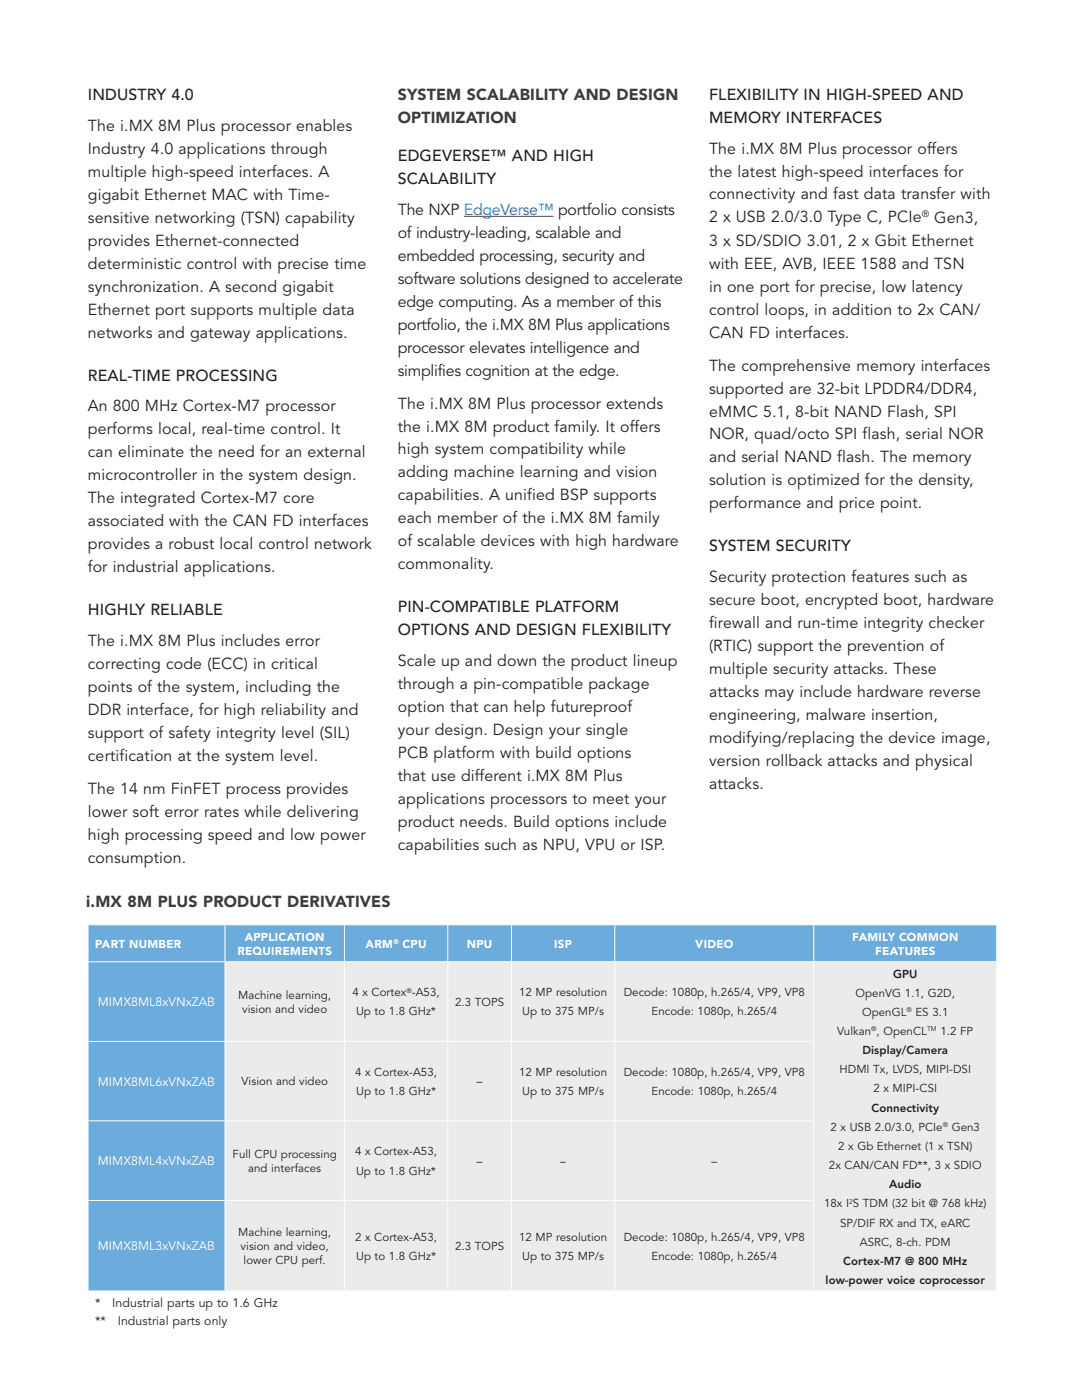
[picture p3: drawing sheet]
<svg xmlns="http://www.w3.org/2000/svg" width="216mm" height="279mm" viewBox="0 0 216 279" stroke-linecap="round" stroke-linejoin="round" font-family="sans-serif">
<defs><g id="words">
<g font-size="3.2" fill="#231f20">
<text x="17.5" y="19.9">INDUSTRY 4.0</text>
<text x="141.5" y="19.9">FLEXIBILITY IN HIGH-SPEED AND</text>
<text x="17.5" y="26.1">The i.MX 8M Plus processor enables</text>
<text x="141.5" y="24.5">MEMORY INTERFACES</text>
<text x="17.5" y="30.7">Industry 4.0 applications through</text>
<text x="17.5" y="35.3">multiple high-speed interfaces. A</text>
<text x="79.4" y="32.1">EDGEVERSE™ AND HIGH</text>
<text x="141.5" y="30.6">The i.MX 8M Plus processor offers</text>
<text x="141.5" y="35.2">the latest high-speed interfaces for</text>
<text x="17.5" y="39.9">gigabit Ethernet MAC with Time-</text>
<text x="79.4" y="36.7">SCALABILITY</text>
<text x="141.5" y="39.8">connectivity and fast data transfer with</text>
<text x="17.5" y="44.4">sensitive networking (TSN) capability</text>
<text x="79.4" y="42.9">The NXP EdgeVerse™ portfolio consists</text>
<text x="79.4" y="47.4">of industry-leading, scalable and</text>
<text x="141.5" y="44.4">2 x USB 2.0/3.0 Type C, PCIe</text>
<text x="186.4" y="44.4">Gen3,</text>
<text x="17.5" y="49">provides Ethernet-connected</text>
<text x="17.5" y="53.6">deterministic control with precise time</text>
<text x="79.4" y="52">embedded processing, security and</text>
<text x="141.5" y="49">3 x SD/SDIO 3.01, 2 x Gbit Ethernet</text>
<text x="141.5" y="53.6">with EEE, AVB, IEEE 1588 and TSN</text>
<text x="17.5" y="58.2">synchronization. A second gigabit</text>
<text x="79.4" y="56.6">software solutions designed to accelerate</text>
<text x="141.5" y="58.2">in one port for precise, low latency</text>
<text x="17.5" y="62.8">Ethernet port supports multiple data</text>
<text x="79.4" y="61.2">edge computing. As a member of this</text>
<text x="79.4" y="65.8">portfolio, the i.MX 8M Plus applications</text>
<text x="141.5" y="62.8">control loops, in addition to 2x CAN/</text>
<text x="17.5" y="67.4">networks and gateway applications.</text>
<text x="79.4" y="70.4">processor elevates intelligence and</text>
<text x="141.5" y="67.4">CAN FD interfaces.</text>
<text x="17.5" y="75.9">REAL-TIME PROCESSING</text>
<text x="79.4" y="74.9">simplifies cognition at the edge.</text>
<text x="141.5" y="74">The comprehensive memory interfaces</text>
<text x="17.5" y="82.1">An 800 MHz Cortex-M7 processor</text>
<text x="79.4" y="81.5">The i.MX 8M Plus processor extends</text>
<text x="141.5" y="78.5">supported are 32-bit LPDDR4/DDR4,</text>
<text x="141.5" y="83.1">eMMC 5.1, 8-bit NAND Flash, SPI</text>
<text x="17.5" y="86.7">performs local, real-time control. It</text>
<text x="79.4" y="86.1">the i.MX 8M product family. It offers</text>
<text x="141.5" y="87.7">NOR, quad/octo SPI flash, serial NOR</text>
<text x="17.5" y="91.3">can eliminate the need for an external</text>
<text x="17.5" y="95.9">microcontroller in the system design.</text>
<text x="79.4" y="90.7">high system compatibility while</text>
<text x="79.4" y="95.3">adding machine learning and vision</text>
<text x="141.5" y="92.3">and serial NAND flash. The memory</text>
<text x="17.5" y="100.5">The integrated Cortex-M7 core</text>
<text x="79.4" y="99.9">capabilities. A unified BSP supports</text>
<text x="141.5" y="96.9">solution is optimized for the density,</text>
<text x="141.5" y="101.5">performance and price point.</text>
<text x="17.5" y="105">associated with the CAN FD interfaces</text>
<text x="79.4" y="104.5">each member of the i.MX 8M family</text>
<text x="17.5" y="109.6">provides a robust local control network</text>
<text x="79.4" y="109">of scalable devices with high hardware</text>
<text x="79.4" y="113.6">commonality.</text>
<text x="141.5" y="110">SYSTEM SECURITY</text>
<text x="17.5" y="114.2">for industrial applications.</text>
<text x="141.5" y="116.2">Security protection features such as</text>
<text x="17.5" y="122.8">HIGHLY RELIABLE</text>
<text x="79.4" y="122.2">PIN-COMPATIBLE PLATFORM</text>
<text x="141.5" y="120.8">secure boot, encrypted boot, hardware</text>
<text x="141.5" y="125.4">firewall and run-time integrity checker</text>
<text x="17.5" y="129">The i.MX 8M Plus includes error</text>
<text x="79.4" y="126.8">OPTIONS AND DESIGN FLEXIBILITY</text>
<text x="141.5" y="130">(RTIC) support the prevention of</text>
<text x="17.5" y="133.6">correcting code (ECC) in critical</text>
<text x="79.4" y="133">Scale up and down the product lineup</text>
<text x="79.4" y="137.6">through a pin-compatible package</text>
<text x="141.5" y="134.6">multiple security attacks. These</text>
<text x="17.5" y="138.1">points of the system, including the</text>
<text x="17.5" y="142.7">DDR interface, for high reliability and</text>
<text x="79.4" y="142.1">option that can help futureproof</text>
<text x="141.5" y="139.1">attacks may include hardware reverse</text>
<text x="141.5" y="143.7">engineering, malware insertion,</text>
<text x="17.5" y="147.3">support of safety integrity level (SIL)</text>
<text x="79.4" y="146.7">your design. Design your single</text>
<text x="141.5" y="148.3">modifying/replacing the device image,</text>
<text x="17.5" y="151.9">certification at the system level.</text>
<text x="79.4" y="151.3">PCB platform with build options</text>
<text x="79.4" y="155.9">that use different i.MX 8M Plus</text>
<text x="141.5" y="152.9">version rollback attacks and physical</text>
<text x="17.5" y="158.5">The 14 nm FinFET process provides</text>
<text x="79.4" y="160.5">applications processors to meet your</text>
<text x="141.5" y="157.5">attacks.</text>
<text x="17.5" y="163.1">lower soft error rates while delivering</text>
<text x="17.5" y="167.6">high processing speed and low power</text>
<text x="79.4" y="165.1">product needs. Build options include</text>
<text x="17.5" y="172.2">consumption.</text>
<text x="79.4" y="169.6">capabilities such as NPU, VPU or ISP.</text>
</g>
<g font-size="3.2" fill="#3c3c3c">
<text x="79.4" y="19.9">SYSTEM SCALABILITY AND DESIGN</text>
<text x="79.4" y="24.5">OPTIMIZATION</text>
<text x="17.2" y="181">i.MX 8M PLUS PRODUCT DERIVATIVES</text>
</g>
<g font-size="2.5" fill="#fff">
<text x="19.5" y="200.8">MIMX8ML8xVNxZAB</text>
<text x="19.5" y="216.7">MIMX8ML6xVNxZAB</text>
<text x="19.5" y="232.6">MIMX8ML4xVNxZAB</text>
<text x="19.5" y="249.5">MIMX8ML3xVNxZAB</text>
</g>
<g font-size="2.5" fill="#231f20">
<text x="19" y="260.9">*</text>
<text x="22.4" y="260.9">Industrial parts up to 1.6 GHz</text>
<text x="19" y="264.4">**</text>
<text x="23.5" y="264.4">Industrial parts only</text>
</g>
<g font-size="2.3" fill="#fff">
<text x="19" y="189.1">PART NUMBER</text>
<text x="47.4" y="190.5">REQUIREMENTS</text>
<text x="48.8" y="187.7">APPLICATION</text>
<text x="73" y="189.1">ARM</text>
<text x="80.3" y="189.1">CPU</text>
<text x="93.2" y="189.1">NPU</text>
<text x="110.6" y="189.1">ISP</text>
<text x="138.7" y="189.1">VIDEO</text>
<text x="170" y="187.7">FAMILY COMMON</text>
<text x="174.6" y="190.5">FEATURES</text>
</g>
<g font-size="2.3" fill="#231f20">
<text x="178.2" y="195.1">GPU</text>
<text x="47.5" y="199.3">Machine learning,</text>
<text x="48.3" y="202.2">vision and video</text>
<text x="70.3" y="198.8">4 x Cortex -A53,</text>
<text x="71" y="202.7">Up to 1.8 GHz*</text>
<text x="90.8" y="200.8">2.3 TOPS</text>
<text x="103.6" y="198.8">12 MP resolution</text>
<text x="104.2" y="202.7">Up to 375 MP/s</text>
<text x="124.4" y="198.8">Decode: 1080p, h.265/4, VP9, VP8</text>
<text x="130" y="202.7">Encode: 1080p, h.265/4</text>
<text x="170.7" y="198.9">OpenVG 1.1, G2D,</text>
<text x="172" y="202.7">OpenGL</text>
<text x="182.7" y="202.7">ES 3.1</text>
<text x="167.1" y="206.6">Vulkan , OpenCL</text>
<text x="187.7" y="206.6">1.2 FP</text>
<text x="70.9" y="214.7">4 x Cortex-A53,</text>
<text x="103.6" y="214.7">12 MP resolution</text>
<text x="124.4" y="214.7">Decode: 1080p, h.265/4, VP9, VP8</text>
<text x="167.5" y="214.2">HDMI Tx, LVDS, MIPI-DSI</text>
<text x="172.1" y="210.4">Display/Camera</text>
<text x="48.2" y="216.6">Vision and video</text>
<text x="71" y="218.5">Up to 1.8 GHz*</text>
<text x="95.1" y="216.6">–</text>
<text x="104.2" y="218.5">Up to 375 MP/s</text>
<text x="130" y="218.5">Encode: 1080p, h.265/4</text>
<text x="173.9" y="221.8">Connectivity</text>
<text x="174.3" y="218">2 x MIPI-CSI</text>
<text x="165.7" y="225.7">2 x USB 2.0/3.0, PCIe</text>
<text x="189.9" y="225.7">Gen3</text>
<text x="46.4" y="231.1">Full CPU processing</text>
<text x="49.5" y="233.9">and interfaces</text>
<text x="70.9" y="230.6">4 x Cortex-A53,</text>
<text x="95.1" y="232.5">–</text>
<text x="111.8" y="232.5">–</text>
<text x="142" y="232.5">–</text>
<text x="165.4" y="233.3">2x CAN/CAN FD**, 3 x SDIO</text>
<text x="167.2" y="229.5">2 x Gb Ethernet (1 x TSN)</text>
<text x="71" y="234.4">Up to 1.8 GHz*</text>
<text x="177.4" y="237.1">Audio</text>
<text x="164.4" y="241">18x I S TDM (32 bit @ 768 kHz)</text>
<text x="167.7" y="244.8">SP/DIF RX and TX, eARC</text>
<text x="47.5" y="246.7">Machine learning,</text>
<text x="48" y="249.5">vision and video,</text>
<text x="70.9" y="247.6">2 x Cortex-A53,</text>
<text x="71" y="251.4">Up to 1.8 GHz*</text>
<text x="90.8" y="249.5">2.3 TOPS</text>
<text x="103.6" y="247.6">12 MP resolution</text>
<text x="104.2" y="251.4">Up to 375 MP/s</text>
<text x="124.4" y="247.6">Decode: 1080p, h.265/4, VP9, VP8</text>
<text x="130" y="251.4">Encode: 1080p, h.265/4</text>
<text x="171.6" y="248.6">ASRC, 8-ch. PDM</text>
<text x="48.6" y="252.3">lower CPU perf.</text>
<text x="164.7" y="256.2">low-power voice coprocessor</text>
<text x="168.2" y="252.4">Cortex-M7 @ 800 MHz</text>
</g>
<text font-size="1.9" fill="#231f20" x="183.9" y="43.4">®</text>
<text font-size="1.3" fill="#fff" x="78.5" y="188.4">®</text>
<g font-size="1.3" fill="#231f20">
<text x="81.1" y="198.1">®</text>
<text x="180.9" y="202">®</text>
<text x="173.8" y="205.8">®</text>
<text x="185" y="205.8">TM</text>
<text x="188.1" y="224.9">®</text>
<text x="169.4" y="240.2">2</text>
</g>
</g></defs>
<path d="M92.6 43.2h17.9" fill="none" stroke="#175d9e" stroke-width=".2"/>
<path d="M17.6 184.6h27.3v7.3h-27.3zM44.9 184.6h23.8v7.3h-23.8zM68.7 184.6h20.7v7.3h-20.7zM89.4 184.6h12.7v7.3h-12.7zM102.1 184.6h20.6v7.3h-20.6zM122.7 184.6h39.7v7.3h-39.7zM162.4 184.6h36.5v7.3h-36.5zM17.6 191.9h27.3v15.9h-27.3zM17.6 207.8h27.3v15.9h-27.3zM17.6 223.7h27.3v15.9h-27.3zM17.6 239.6h27.3v18.1h-27.3z" fill="#6cacdd"/>
<path d="M44.9 191.9h23.8v15.9h-23.8zM68.7 191.9h20.7v15.9h-20.7zM89.4 191.9h12.7v15.9h-12.7zM102.1 191.9h20.6v15.9h-20.6zM122.7 191.9h39.7v15.9h-39.7zM162.4 191.9h36.5v65.8h-36.5zM44.9 207.8h23.8v15.9h-23.8zM68.7 207.8h20.7v15.9h-20.7zM89.4 207.8h12.7v15.9h-12.7zM102.1 207.8h20.6v15.9h-20.6zM122.7 207.8h39.7v15.9h-39.7zM44.9 223.7h23.8v15.9h-23.8zM68.7 223.7h20.7v15.9h-20.7zM89.4 223.7h12.7v15.9h-12.7zM102.1 223.7h20.6v15.9h-20.6zM122.7 223.7h39.7v15.9h-39.7zM44.9 239.6h23.8v18.1h-23.8zM68.7 239.6h20.7v18.1h-20.7zM89.4 239.6h12.7v18.1h-12.7zM102.1 239.6h20.6v18.1h-20.6zM122.7 239.6h39.7v18.1h-39.7z" fill="#ebebec"/>
<g fill="none" stroke="#fff" stroke-width=".2">
<path d="M17.5 184.6h181.5M17.5 191.9h181.5M17.6 184.7v7.2M17.6 192v15.7M44.9 184.7v7.2M44.9 192v15.7M68.7 184.7v7.2M68.7 192v15.7M89.4 184.7v7.2M89.4 192v15.7M102.1 184.7v7.2M102.1 192v15.7"/>
<path d="M122.7 184.7v7.2M122.7 192v15.7M162.4 184.7v7.2M162.4 192v15.7M198.9 184.7v7.2M198.9 192v65.6M17.5 207.8h145M17.6 207.9v15.7M44.9 207.9v15.7M68.7 207.9v15.7M89.4 207.9v15.7M102.1 207.9v15.7"/>
<path d="M122.7 207.9v15.7M162.4 207.9v15.7M17.5 223.7h145M17.5 239.6h145M17.6 223.8v15.7M17.6 239.7v17.9M44.9 223.8v15.7M44.9 239.7v17.9M68.7 223.8v15.7M68.7 239.7v17.9M89.4 223.8v15.7M89.4 239.7v17.9"/>
<path d="M102.1 223.8v15.7M102.1 239.7v17.9M122.7 223.8v15.7M122.7 239.7v17.9M162.4 223.8v15.7M162.4 239.7v17.9M17.5 257.7h181.5M17.6 257.7v8M198.9 257.7v8M17.5 265.8h181.5"/>
</g>
<use href="#words"/>
</svg>
